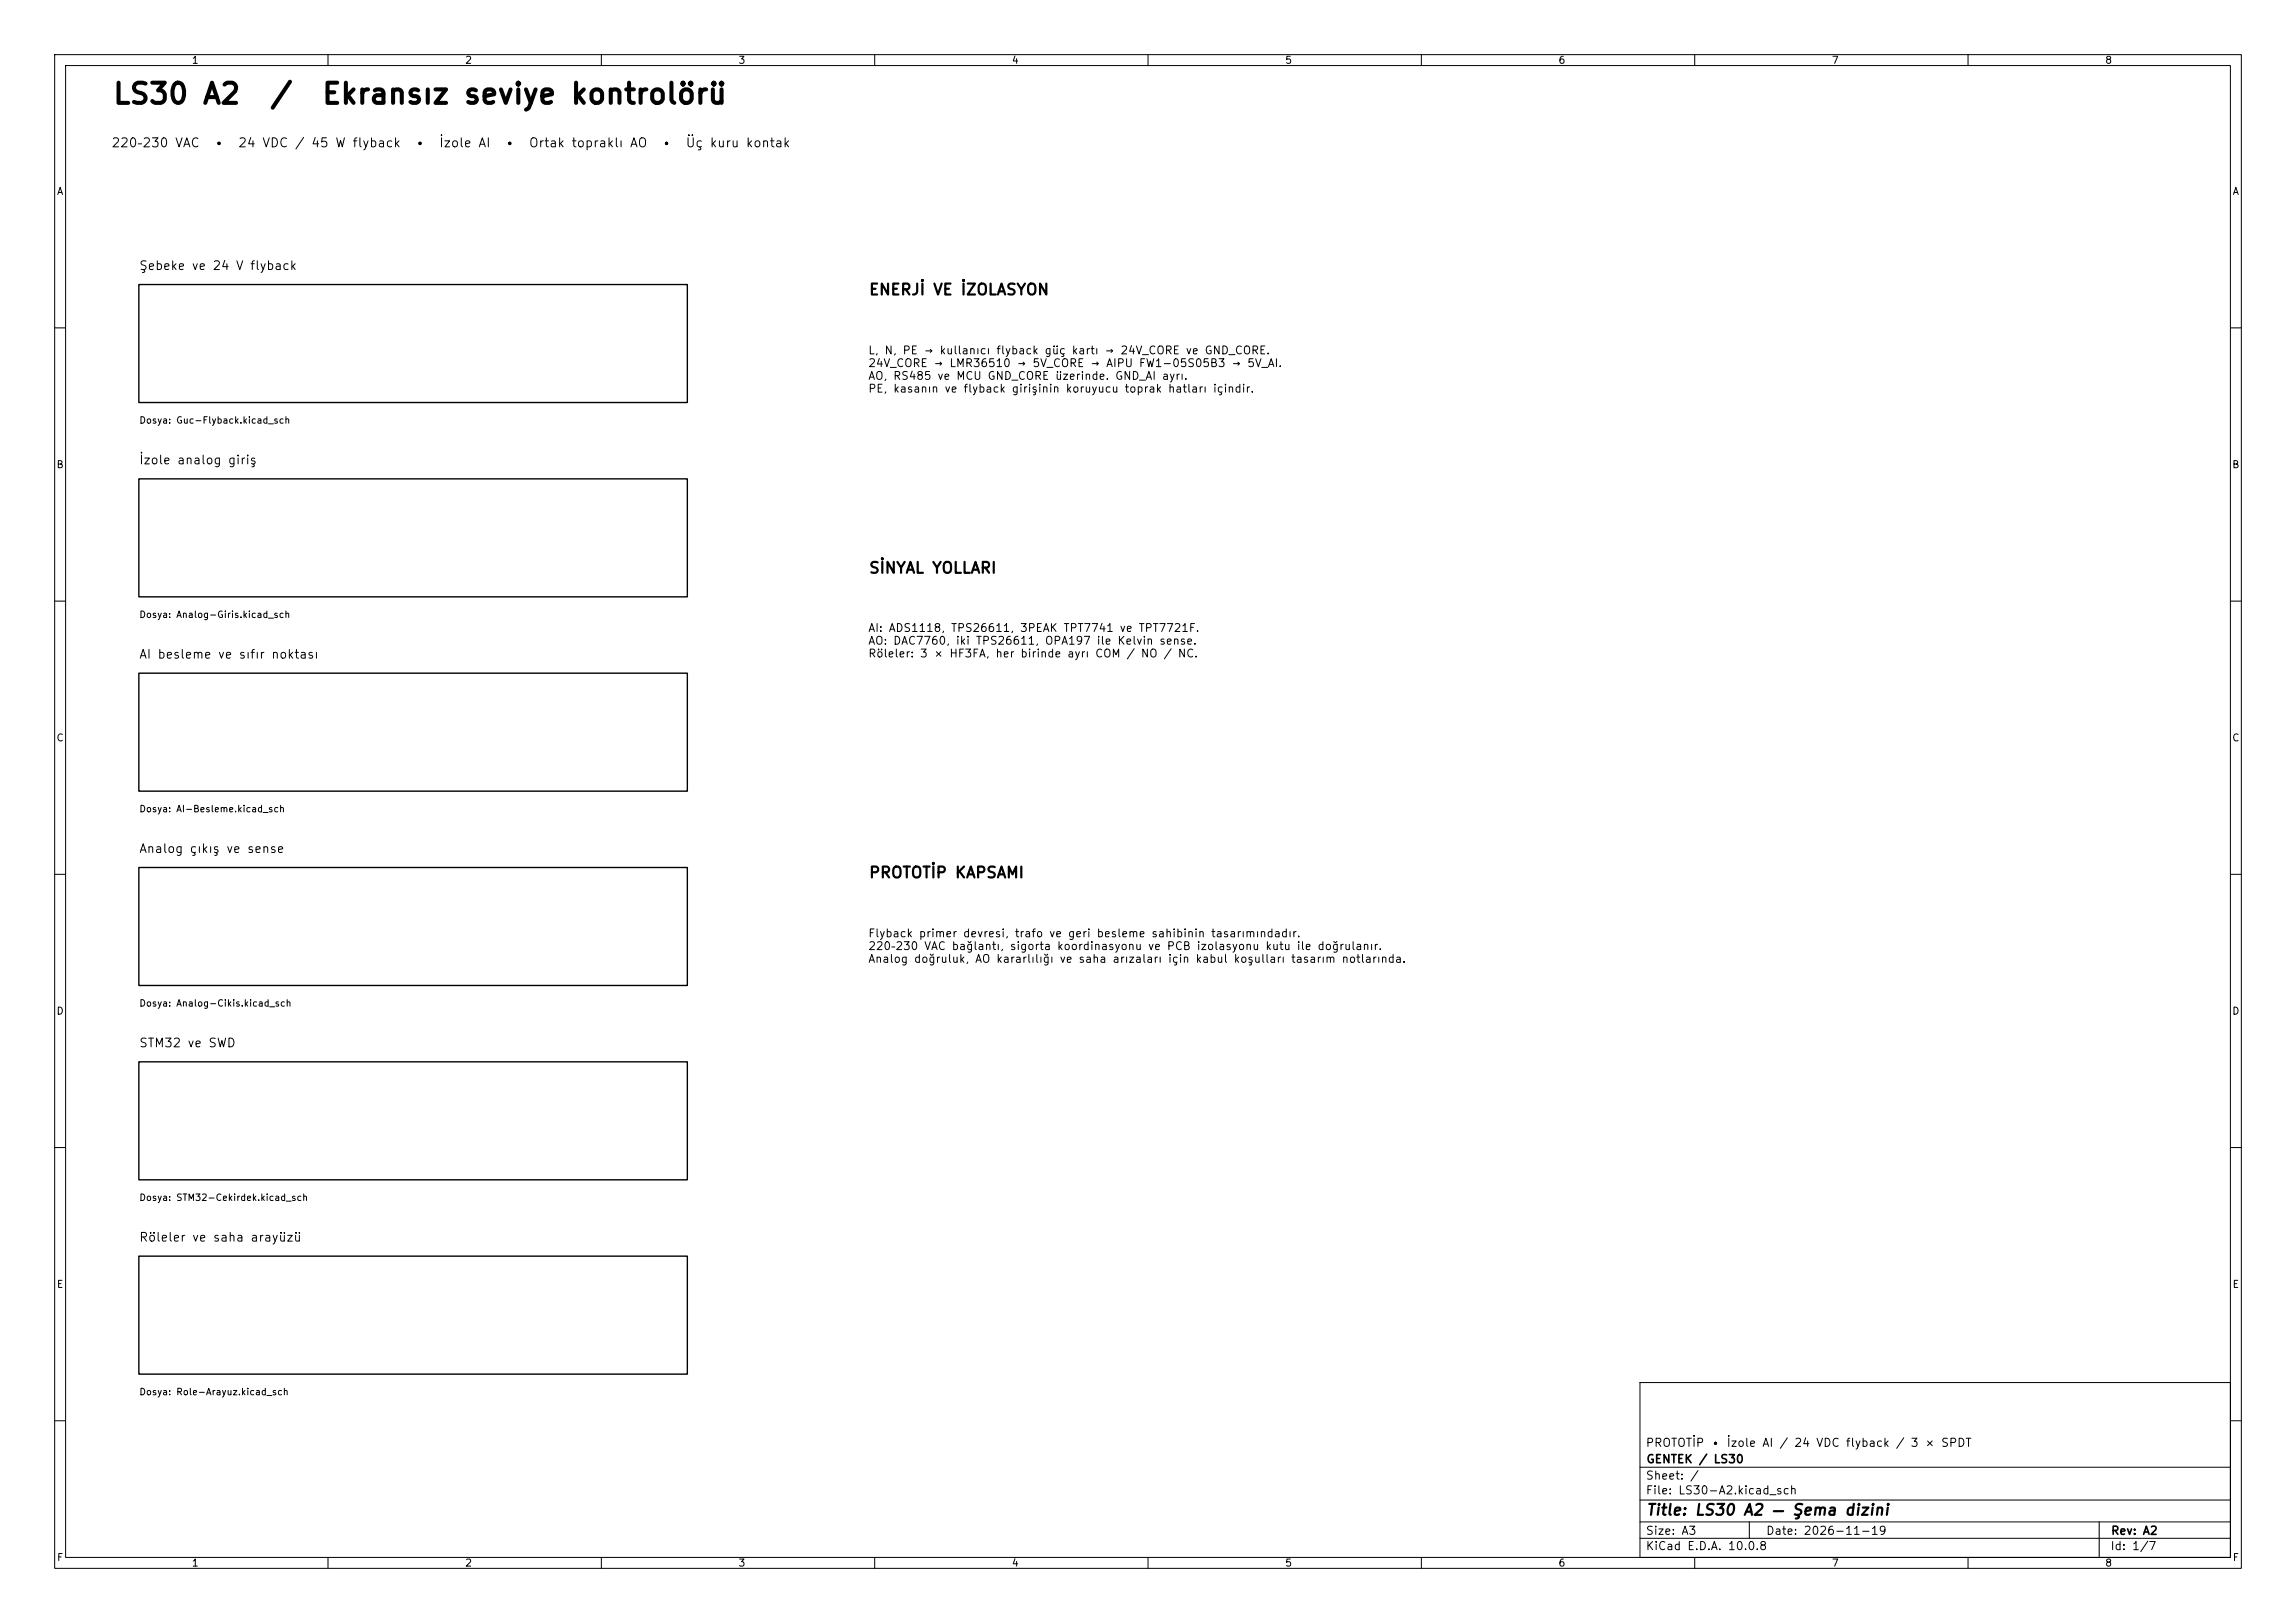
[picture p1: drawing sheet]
<svg xmlns="http://www.w3.org/2000/svg" width="420mm" height="297mm" viewBox="0 0 420 297" stroke-linecap="round" stroke-linejoin="round" font-family="sans-serif">
<defs><g id="words">
<g font-size="3.7">
<text x="20.4" y="19.9">LS30 A2</text>
<text x="49.2" y="19.9">/</text>
<text x="58.7" y="19.9">Ekransız seviye kontrolörü</text>
</g>
<g font-size="2">
<text x="158.8" y="54.5">ENERJİ VE İZOLASYON</text>
<text x="158.8" y="105.4">SİNYAL YOLLARI</text>
<text x="158.8" y="161.2">PROTOTİP KAPSAMI</text>
<text x="301" y="277.8">Title: LS30 A2 — Şema dizini</text>
</g>
<g font-size="1.6">
<text x="20.3" y="27.4">220–230 VAC</text>
<text x="38.9" y="27.4">•</text>
<text x="43.4" y="27.4">24 VDC / 45 W flyback</text>
<text x="75.6" y="27.4">•</text>
<text x="80.2" y="27.4">İzole AI</text>
<text x="92.1" y="27.4">•</text>
<text x="96.6" y="27.4">Ortak topraklı AO</text>
<text x="120.7" y="27.4">•</text>
<text x="125.3" y="27.4">Üç kuru kontak</text>
<text x="25.3" y="49.8">Şebeke ve 24 V flyback</text>
<text x="25.3" y="85.4">İzole analog giriş</text>
<text x="25.3" y="120.9">AI besleme ve sıfır noktası</text>
<text x="25.3" y="156.5">Analog çıkış ve sense</text>
<text x="25.3" y="192">STM32 ve SWD</text>
<text x="25.3" y="227.6">Röleler ve saha arayüzü</text>
</g>
<g font-size="1.5">
<text x="300.9" y="265.1">PROTOTİP • İzole AI / 24 VDC flyback / 3 × SPDT</text>
<text x="301" y="268.1">GENTEK / LS30</text>
<text x="300.9" y="273.8">File: LS30-A2.kicad_sch</text>
<text x="300.9" y="271.1">Sheet: /</text>
<text x="300.9" y="281.2">Size: A3</text>
<text x="322.9" y="281.2">Date: 2026-11-19</text>
<text x="386" y="281.2">Rev: A2</text>
<text x="300.9" y="284">KiCad E.D.A. 10.0.8</text>
<text x="385.9" y="284">Id: 1/7</text>
</g>
<g font-size="1.4">
<text x="158.7" y="65.2">L, N, PE → kullanıcı flyback güç kartı → 24V_CORE ve GND_CORE.</text>
<text x="158.7" y="67.5">24V_CORE → LMR36510 → 5V_CORE → AIPU FW1-05S05B3 → 5V_AI.</text>
<text x="158.7" y="69.9">AO, RS485 ve MCU GND_CORE üzerinde. GND_AI ayrı.</text>
<text x="158.7" y="72.2">PE, kasanın ve flyback girişinin koruyucu toprak hatları içindir.</text>
<text x="158.7" y="116">AI: ADS1118, TPS26611, 3PEAK TPT7741 ve TPT7721F.</text>
<text x="158.7" y="118.3">AO: DAC7760, iki TPS26611, OPA197 ile Kelvin sense.</text>
<text x="158.7" y="120.7">Röleler: 3 × HF3FA, her birinde ayrı COM / NO / NC.</text>
<text x="158.7" y="171.9">Flyback primer devresi, trafo ve geri besleme sahibinin tasarımındadır.</text>
<text x="158.7" y="174.2">220–230 VAC bağlantı, sigorta koordinasyonu ve PCB izolasyonu kutu ile doğrulanır.</text>
<text x="158.7" y="176.5">Analog doğruluk, AO kararlılığı ve saha arızaları için kabul koşulları tasarım notlarında.</text>
</g>
<g font-size="1.3">
<text x="35" y="12">1</text>
<text x="85" y="12">2</text>
<text x="135" y="12">3</text>
<text x="185" y="12">4</text>
<text x="235" y="12">5</text>
<text x="285" y="12">6</text>
<text x="335" y="12">7</text>
<text x="385" y="12">8</text>
<text x="10.3" y="36">A</text>
<text x="408.3" y="36">A</text>
<text x="10.2" y="86">B</text>
<text x="408.2" y="86">B</text>
<text x="10.2" y="136">C</text>
<text x="408.2" y="136">C</text>
<text x="10.2" y="186">D</text>
<text x="408.2" y="186">D</text>
<text x="10.3" y="236">E</text>
<text x="408.3" y="236">E</text>
<text x="10.3" y="286">F</text>
<text x="35" y="287">1</text>
<text x="85" y="287">2</text>
<text x="135" y="287">3</text>
<text x="185" y="287">4</text>
<text x="235" y="287">5</text>
<text x="285" y="287">6</text>
<text x="335" y="287">7</text>
<text x="385" y="287">8</text>
<text x="408.3" y="286">F</text>
</g>
<g font-size="1.2">
<text x="25.4" y="77.8">Dosya: Guc-Flyback.kicad_sch</text>
<text x="25.4" y="113.4">Dosya: Analog-Giris.kicad_sch</text>
<text x="25.4" y="148.9">Dosya: AI-Besleme.kicad_sch</text>
<text x="25.4" y="184.5">Dosya: Analog-Cikis.kicad_sch</text>
<text x="25.4" y="220.1">Dosya: STM32-Cekirdek.kicad_sch</text>
<text x="25.4" y="255.6">Dosya: Role-Arayuz.kicad_sch</text>
</g>
</g></defs>
<g fill="none" stroke="#000" stroke-width=".18">
<path d="M10 10h400v277h-400zM12 12h396v273h-396zM60 10v2M110 10v2M160 10v2M210 10v2M260 10v2M310 10v2M360 10v2M10 60h2M408 60h2M10 110h2"/>
<path d="M408 110h2M10 160h2M408 160h2M10 210h2M408 210h2M300 253h108v32h-108zM10 260h2M300 278.5h108M300 274.5h108M300 268.5h108M320 278.5v3M384 278.5v6.5"/>
<path d="M408 260h2M60 285v2M110 285v2M160 285v2M210 285v2M260 285v2M300 281.5h108M310 285v2M360 285v2"/>
</g>
<path d="M25.4 52.1h100.3v21.6h-100.3zM25.4 87.6h100.3v21.6h-100.3zM25.4 123.2h100.3v21.6h-100.3zM25.4 158.8h100.3v21.5h-100.3zM25.4 194.3h100.3v21.6h-100.3zM25.4 229.9h100.3v21.6h-100.3z" fill="none" stroke="#000" stroke-width=".25"/>
<use href="#words"/>
</svg>
